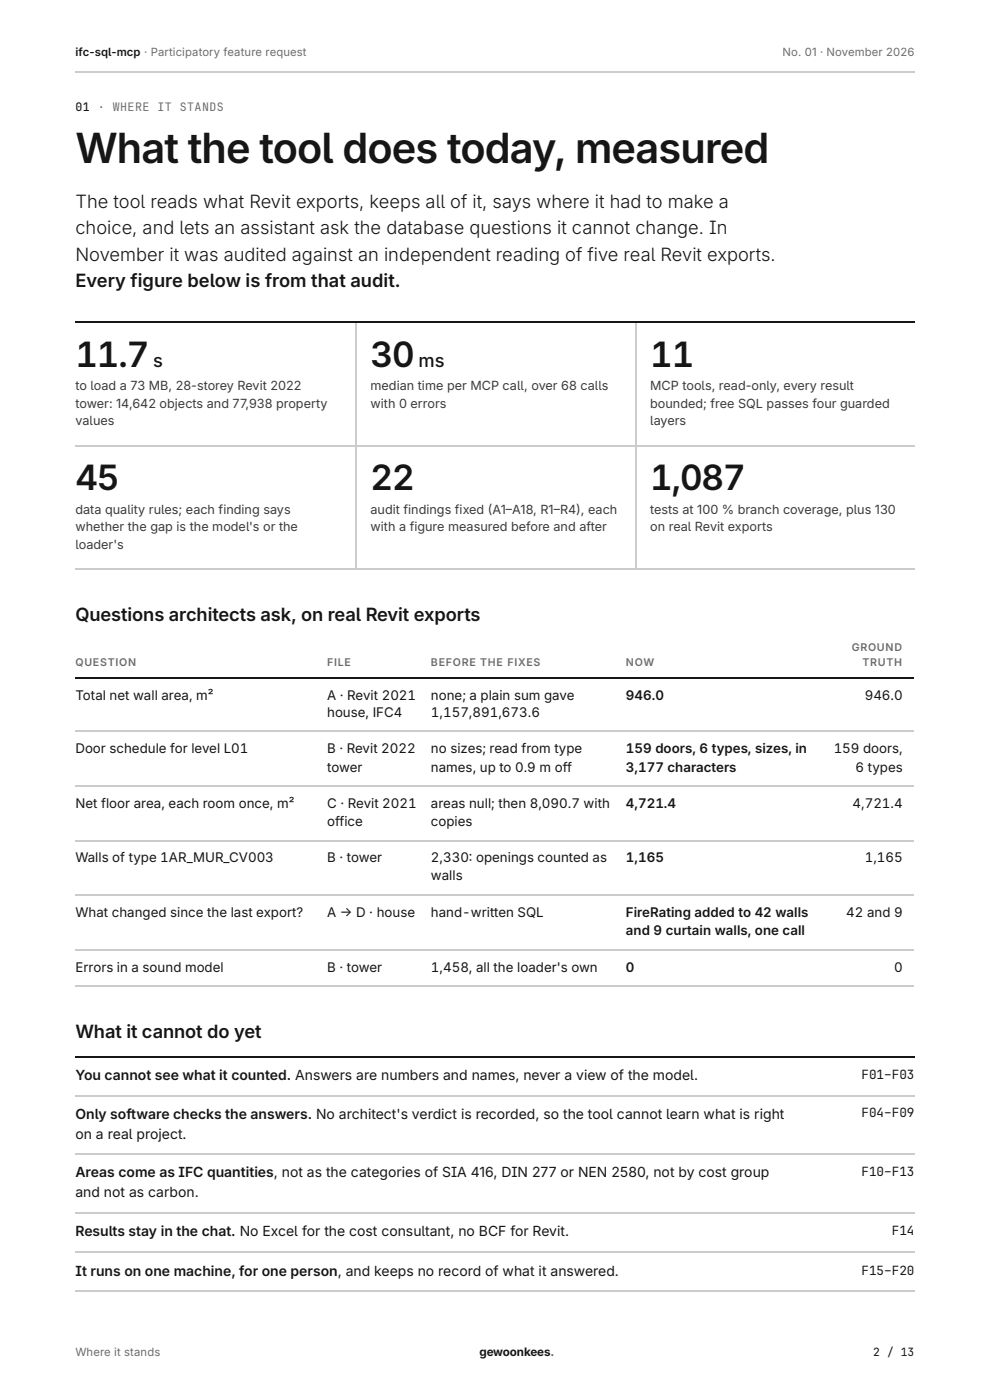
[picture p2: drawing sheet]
<svg xmlns="http://www.w3.org/2000/svg" width="210mm" height="297mm" viewBox="0 0 210 297" stroke-linecap="round" stroke-linejoin="round" font-family="sans-serif">
<defs><g id="words">
<text font-size="8.8" fill="#161616" x="16" y="34.6">What the tool does today, measured</text>
<g font-size="7.4" fill="#161616">
<text x="16" y="77.8">11.7</text>
<text x="78.6" y="77.8">30</text>
<text x="137.9" y="77.8">11</text>
<text x="16" y="104">45</text>
<text x="78.6" y="104">22</text>
<text x="137.9" y="104">1,087</text>
</g>
<g font-size="3.9" fill="#161616">
<text x="16" y="44.2">The tool reads what Revit exports, keeps all of it, says where it had to make a</text>
<text x="16" y="49.7">choice, and lets an assistant ask the database questions it cannot change. In</text>
<text x="16" y="55.3">November it was audited against an independent reading of five real Revit exports.</text>
<text x="16" y="60.8">Every figure below is from that audit.</text>
<text x="32.5" y="77.8">s</text>
<text x="88.8" y="77.8">ms</text>
<text x="16" y="131.8">Questions architects ask, on real Revit exports</text>
<text x="16" y="220.1">What it cannot do yet</text>
</g>
<g font-size="3" fill="#161616">
<text x="16" y="229.1">You cannot see what it counted. Answers are numbers and names, never a view of the model.</text>
<text x="16" y="237.3">Only software checks the answers. No architect's verdict is recorded, so the tool cannot learn what is right</text>
<text x="16" y="241.6">on a real project.</text>
<text x="16" y="249.8">Areas come as IFC quantities, not as the categories of SIA 416, DIN 277 or NEN 2580, not by cost group</text>
<text x="16" y="254">and not as carbon.</text>
<text x="16" y="262.2">Results stay in the chat. No Excel for the cost consultant, no BCF for Revit.</text>
<text x="16" y="270.7">It runs on one machine, for one person, and keeps no record of what it answered.</text>
</g>
<g font-size="2.8" fill="#161616">
<text x="16" y="148.4">Total net wall area, m²</text>
<text x="69.4" y="148.4">A · Revit 2</text>
<text x="82.8" y="148.4">02</text>
<text x="86.5" y="148.4">1</text>
<text x="91.4" y="148.4">none; a plain sum gave</text>
<text x="132.8" y="148.4">946.0</text>
<text x="183.4" y="148.4">946.0</text>
<text x="69.4" y="152.1">house, IFC4</text>
<text x="91.4" y="152.1">1 ,1</text>
<text x="95.8" y="152.1">5</text>
<text x="97.7" y="152.1">7 ,891 ,67</text>
<text x="110.1" y="152.1">3.6</text>
<text x="16" y="159.8">Door schedule for level L01</text>
<text x="69.4" y="159.8">B · Revit 2</text>
<text x="82.7" y="159.8">02</text>
<text x="86.4" y="159.8">2</text>
<text x="91.4" y="159.8">no sizes; read from type</text>
<text x="132.8" y="159.8">159 doors, 6 types, sizes, in</text>
<text x="176.8" y="159.8">1</text>
<text x="178.7" y="159.8">5</text>
<text x="180.5" y="159.8">9 doors,</text>
<text x="69.4" y="163.8">tower</text>
<text x="91.4" y="163.8">names, up to 0.9 m off</text>
<text x="132.8" y="163.8">3,177 characters</text>
<text x="181.5" y="163.8">6 types</text>
<text x="16" y="171.4">Net floor area, each room once, m²</text>
<text x="69.4" y="171.4">C · Revit 2</text>
<text x="82.9" y="171.4">02</text>
<text x="86.6" y="171.4">1</text>
<text x="91.4" y="171.4">areas null; then 8,090.7 with</text>
<text x="132.8" y="171.4">4,721.4</text>
<text x="180.8" y="171.4">4,7</text>
<text x="185.3" y="171.4">2</text>
<text x="187.1" y="171.4">1 .4</text>
<text x="69.4" y="175.1">office</text>
<text x="91.4" y="175.1">copies</text>
<text x="16" y="182.8">Walls of type 1 AR_MUR_CV003</text>
<text x="69.4" y="182.8">B · tower</text>
<text x="91.4" y="182.8">2 ,330: openings counted as</text>
<text x="132.8" y="182.8">1,165</text>
<text x="183.4" y="182.8">1 ,1</text>
<text x="187.8" y="182.8">65</text>
<text x="91.4" y="186.8">walls</text>
<text x="16" y="194.5">What changed since the last export?</text>
<text x="69.4" y="194.5">A → D · house</text>
<text x="91.4" y="194.5">hand- written SQL</text>
<text x="132.8" y="194.5">FireRating added to 42 walls</text>
<text x="179.5" y="194.5">42 and 9</text>
<text x="132.8" y="198.4">and 9 curtain walls, one call</text>
<text x="16" y="206.1">Errors in a sound model</text>
<text x="69.4" y="206.1">B · tower</text>
<text x="91.4" y="206.1">1 ,45</text>
<text x="97.7" y="206.1">8, all the loader's own</text>
<text x="132.8" y="206.1">0</text>
<text x="189.7" y="206.1">0</text>
</g>
<g font-size="2.7" fill="#3b3b3b">
<text x="16" y="82.8">to load a 73 MB, 28-storey Revit 2022</text>
<text x="78.6" y="82.8">median time per MCP call, over 68 calls</text>
<text x="137.9" y="82.8">MCP tools, read-only, every result</text>
<text x="16" y="86.5">tower: 14,642 objects and 77,938 property</text>
<text x="78.6" y="86.5">with 0 errors</text>
<text x="137.9" y="86.5">bounded; free SQL passes four guarded</text>
<text x="16" y="90.2">values</text>
<text x="137.9" y="90.2">layers</text>
<text x="16" y="109">data quality rules; each finding says</text>
<text x="16" y="112.7">whether the gap is the model's or the</text>
<text x="78.6" y="109">audit findings fixed (A1–A18, R1–R4), each</text>
<text x="78.6" y="112.7">with a figure measured before and after</text>
<text x="137.9" y="109">tests at 100 % branch coverage, plus 130</text>
<text x="137.9" y="112.7">on real Revit exports</text>
<text x="16" y="116.4">loader's</text>
</g>
<g font-size="2.7" fill="#161616">
<text x="182.7" y="228.9">F01–F03</text>
<text x="182.7" y="237.1">F04–F09</text>
<text x="182.7" y="249.5">F10–F13</text>
<text x="189.2" y="261.9">F14</text>
<text x="182.7" y="270.4">F15–F20</text>
</g>
<g font-size="2.5" fill="#161616">
<text x="16" y="23.5">01 · WHERE IT STANDS</text>
<text x="101.7" y="287.6">gewoonkees.</text>
</g>
<g font-size="2.4" fill="#161616">
<text x="16" y="11.9">ifc-sql-mcp · Participatory feature request</text>
<text x="185.2" y="287.6">2 / 13</text>
</g>
<g font-size="2.4" fill="#6d6c69">
<text x="166" y="11.9">No. 01 · November 2026</text>
<text x="16" y="287.6">Where it stands</text>
</g>
<g font-size="2.3" fill="#6d6c69">
<text x="16" y="141.3">QUESTION</text>
<text x="69.4" y="141.3">FILE</text>
<text x="91.4" y="141.3">BEFORE THE FIXES</text>
<text x="132.8" y="141.3">NOW</text>
<text x="180.7" y="138.1">GROUND</text>
<text x="182.9" y="141.3">TRUTH</text>
</g>
</g></defs>
<g fill="none" stroke="#cfccc5" stroke-width=".26">
<path d="M15.9 15.2h178M75.5 68.5v52.4M134.8 68.5v52.4M15.9 94.6h178M15.9 120.8h178M15.9 155.2h178M15.9 166.8h178M15.9 178.5h178M15.9 189.8h178M15.9 201.5h178M15.9 209.1h178M15.9 232.4h178"/>
<path d="M15.9 244.9h178M15.9 257.3h178M15.9 265.5h178M15.9 274h178"/>
</g>
<path d="M15.9 68.4h178M15.9 143.8h178M15.9 224.2h178" fill="none" stroke="#161616" stroke-width=".26"/>
<use href="#words"/>
</svg>
